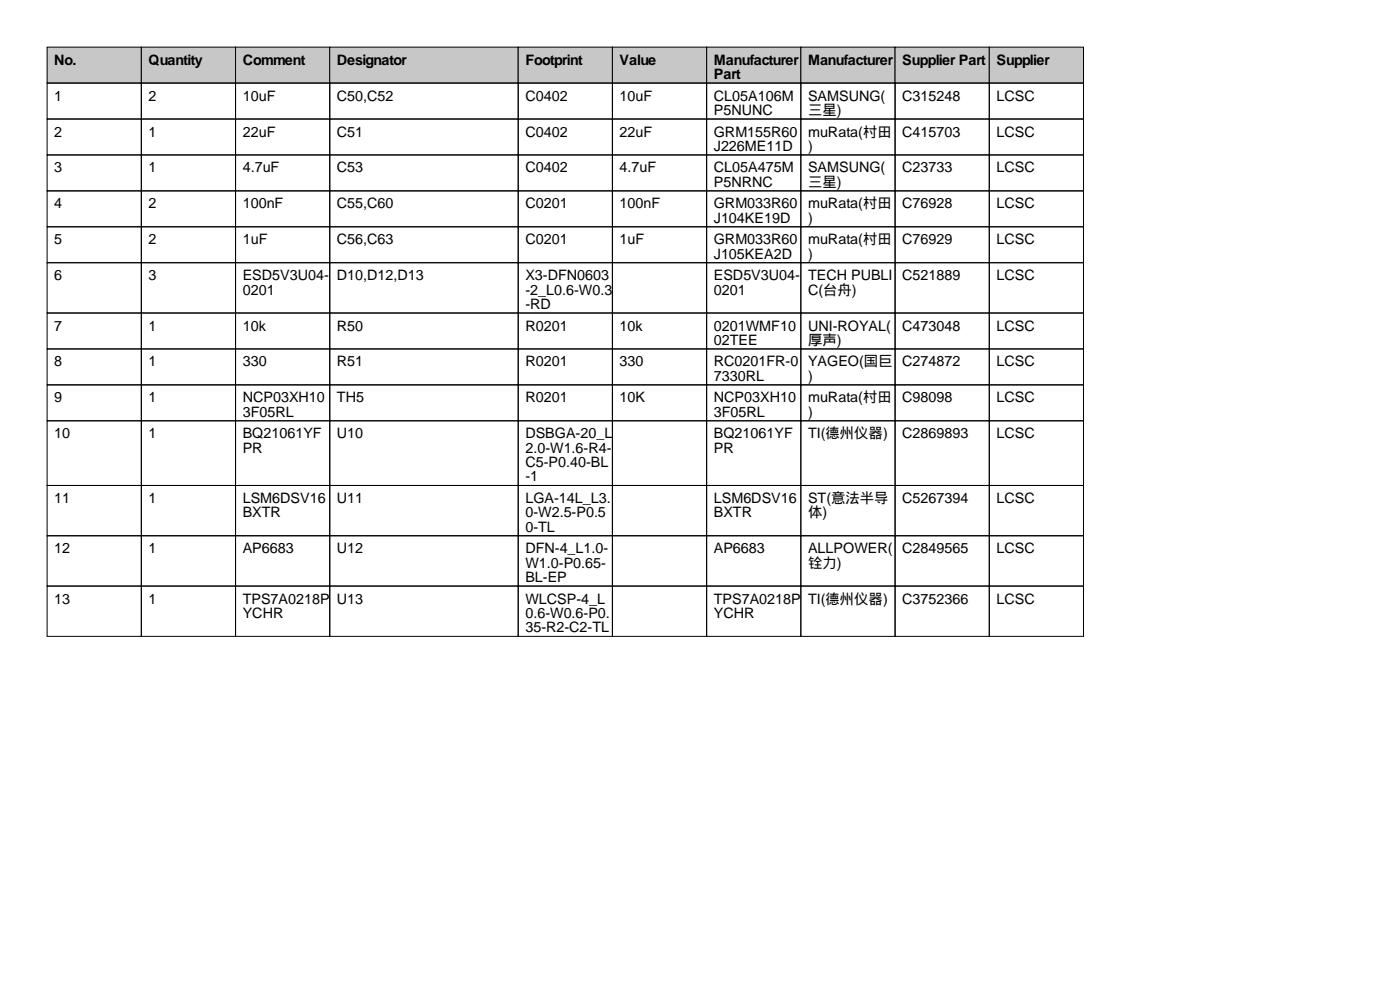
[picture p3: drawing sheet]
<svg xmlns="http://www.w3.org/2000/svg" width="297mm" height="210mm" viewBox="0 0 297 210" stroke-linecap="round" stroke-linejoin="round" font-family="sans-serif">
<defs><g id="words">
<g font-size="3">
<text x="11.5" y="13.7">No.</text>
<text x="31.5" y="13.7">Quantity</text>
<text x="51.5" y="13.7">Comment</text>
<text x="71.5" y="13.7">Designator</text>
<text x="111.5" y="13.7">Footprint</text>
<text x="131.5" y="13.7">Value</text>
<text x="151.5" y="13.7">Manufacturer</text>
<text x="151.5" y="16.8">Part</text>
<text x="171.5" y="13.7">Manufacturer</text>
<text x="191.5" y="13.7">Supplier Part</text>
<text x="211.5" y="13.7">Supplier</text>
<text x="11.5" y="21.3">1</text>
<text x="31.5" y="21.3">2</text>
<text x="51.5" y="21.3">10uF</text>
<text x="71.5" y="21.3">C50,C52</text>
<text x="111.5" y="21.3">C0402</text>
<text x="131.5" y="21.3">10uF</text>
<text x="151.5" y="21.3">CL05A106M</text>
<text x="171.5" y="21.3">SAMSUNG(</text>
<text x="191.5" y="21.3">C315248</text>
<text x="211.5" y="21.3">LCSC</text>
<text x="11.5" y="29">2</text>
<text x="31.5" y="29">1</text>
<text x="51.5" y="29">22uF</text>
<text x="71.5" y="29">C51</text>
<text x="111.5" y="29">C0402</text>
<text x="131.5" y="29">22uF</text>
<text x="151.5" y="24.4">P5NUNC</text>
<text x="151.5" y="29">GRM155R60</text>
<text x="171.5" y="24.4">三星)</text>
<text x="171.5" y="29">muRata(村田</text>
<text x="191.5" y="29">C415703</text>
<text x="211.5" y="29">LCSC</text>
<text x="151.5" y="32">J226ME11D</text>
<text x="171.5" y="32">)</text>
<text x="11.5" y="36.6">3</text>
<text x="31.5" y="36.6">1</text>
<text x="51.5" y="36.6">4.7uF</text>
<text x="71.5" y="36.6">C53</text>
<text x="111.5" y="36.6">C0402</text>
<text x="131.5" y="36.6">4.7uF</text>
<text x="151.5" y="36.6">CL05A475M</text>
<text x="151.5" y="39.6">P5NRNC</text>
<text x="171.5" y="36.6">SAMSUNG(</text>
<text x="171.5" y="39.6">三星)</text>
<text x="191.5" y="36.6">C23733</text>
<text x="211.5" y="36.6">LCSC</text>
<text x="11.5" y="44.2">4</text>
<text x="31.5" y="44.2">2</text>
<text x="51.5" y="44.2">100nF</text>
<text x="71.5" y="44.2">C55,C60</text>
<text x="111.5" y="44.2">C0201</text>
<text x="131.5" y="44.2">100nF</text>
<text x="151.5" y="44.2">GRM033R60</text>
<text x="151.5" y="47.2">J104KE19D</text>
<text x="171.5" y="44.2">muRata(村田</text>
<text x="171.5" y="47.2">)</text>
<text x="191.5" y="44.2">C76928</text>
<text x="211.5" y="44.2">LCSC</text>
<text x="11.5" y="51.8">5</text>
<text x="31.5" y="51.8">2</text>
<text x="51.5" y="51.8">1uF</text>
<text x="71.5" y="51.8">C56,C63</text>
<text x="111.5" y="51.8">C0201</text>
<text x="131.5" y="51.8">1uF</text>
<text x="151.5" y="51.8">GRM033R60</text>
<text x="171.5" y="51.8">muRata(村田</text>
<text x="191.5" y="51.8">C76929</text>
<text x="211.5" y="51.8">LCSC</text>
<text x="11.5" y="59.4">6</text>
<text x="31.5" y="59.4">3</text>
<text x="51.5" y="59.4">ESD5V3U04-</text>
<text x="71.5" y="59.4">D10,D12,D13</text>
<text x="111.5" y="59.4">X3-DFN0603</text>
<text x="151.5" y="54.9">J105KEA2D</text>
<text x="151.5" y="59.4">ESD5V3U04-</text>
<text x="171.5" y="54.9">)</text>
<text x="171.5" y="59.4">TECH PUBLI</text>
<text x="191.5" y="59.4">C521889</text>
<text x="211.5" y="59.4">LCSC</text>
<text x="51.5" y="62.5">0201</text>
<text x="111.5" y="62.5">-2_L0.6-W0.3</text>
<text x="111.5" y="65.5">-RD</text>
<text x="151.5" y="62.5">0201</text>
<text x="171.5" y="62.5">C(台舟)</text>
<text x="11.5" y="70.1">7</text>
<text x="31.5" y="70.1">1</text>
<text x="51.5" y="70.1">10k</text>
<text x="71.5" y="70.1">R50</text>
<text x="111.5" y="70.1">R0201</text>
<text x="131.5" y="70.1">10k</text>
<text x="151.5" y="70.1">0201WMF10</text>
<text x="171.5" y="70.1">UNI-ROYAL(</text>
<text x="191.5" y="70.1">C473048</text>
<text x="211.5" y="70.1">LCSC</text>
<text x="11.5" y="77.7">8</text>
<text x="31.5" y="77.7">1</text>
<text x="51.5" y="77.7">330</text>
<text x="71.5" y="77.7">R51</text>
<text x="111.5" y="77.7">R0201</text>
<text x="131.5" y="77.7">330</text>
<text x="151.5" y="73.2">02TEE</text>
<text x="151.5" y="77.7">RC0201FR-0</text>
<text x="171.5" y="73.2">厚声)</text>
<text x="171.5" y="77.7">YAGEO(国巨</text>
<text x="191.5" y="77.7">C274872</text>
<text x="211.5" y="77.7">LCSC</text>
<text x="151.5" y="80.8">7330RL</text>
<text x="171.5" y="80.8">)</text>
<text x="11.5" y="85.3">9</text>
<text x="31.5" y="85.3">1</text>
<text x="51.5" y="85.3">NCP03XH10</text>
<text x="51.5" y="88.4">3F05RL</text>
<text x="71.5" y="85.3">TH5</text>
<text x="111.5" y="85.3">R0201</text>
<text x="131.5" y="85.3">10K</text>
<text x="151.5" y="85.3">NCP03XH10</text>
<text x="151.5" y="88.4">3F05RL</text>
<text x="171.5" y="85.3">muRata(村田</text>
<text x="171.5" y="88.4">)</text>
<text x="191.5" y="85.3">C98098</text>
<text x="211.5" y="85.3">LCSC</text>
<text x="11.5" y="93">10</text>
<text x="31.5" y="93">1</text>
<text x="51.5" y="93">BQ21061YF</text>
<text x="71.5" y="93">U10</text>
<text x="111.5" y="93">DSBGA-20_L</text>
<text x="151.5" y="93">BQ21061YF</text>
<text x="171.5" y="93">TI(德州仪器)</text>
<text x="191.5" y="93">C2869893</text>
<text x="211.5" y="93">LCSC</text>
<text x="51.5" y="96">PR</text>
<text x="111.5" y="96">2.0-W1.6-R4-</text>
<text x="111.5" y="99.1">C5-P0.40-BL</text>
<text x="151.5" y="96">PR</text>
<text x="11.5" y="106.7">11</text>
<text x="31.5" y="106.7">1</text>
<text x="51.5" y="106.7">LSM6DSV16</text>
<text x="71.5" y="106.7">U11</text>
<text x="111.5" y="102.1">-1</text>
<text x="111.5" y="106.7">LGA-14L_L3.</text>
<text x="151.5" y="106.7">LSM6DSV16</text>
<text x="171.5" y="106.7">ST(意法半导</text>
<text x="191.5" y="106.7">C5267394</text>
<text x="211.5" y="106.7">LCSC</text>
<text x="51.5" y="109.7">BXTR</text>
<text x="111.5" y="109.7">0-W2.5-P0.5</text>
<text x="111.5" y="112.8">0-TL</text>
<text x="151.5" y="109.7">BXTR</text>
<text x="171.5" y="109.7">体)</text>
<text x="11.5" y="117.4">12</text>
<text x="31.5" y="117.4">1</text>
<text x="51.5" y="117.4">AP6683</text>
<text x="71.5" y="117.4">U12</text>
<text x="111.5" y="117.4">DFN-4_L1.0-</text>
<text x="151.5" y="117.4">AP6683</text>
<text x="171.5" y="117.4">ALLPOWER(</text>
<text x="191.5" y="117.4">C2849565</text>
<text x="211.5" y="117.4">LCSC</text>
<text x="111.5" y="120.4">W1.0-P0.65-</text>
<text x="111.5" y="123.4">BL-EP</text>
<text x="171.5" y="120.4">铨力)</text>
<text x="11.5" y="128">13</text>
<text x="31.5" y="128">1</text>
<text x="51.5" y="128">TPS7A0218P</text>
<text x="51.5" y="131.1">YCHR</text>
<text x="71.5" y="128">U13</text>
<text x="111.5" y="128">WLCSP-4_L</text>
<text x="111.5" y="131.1">0.6-W0.6-P0.</text>
<text x="151.5" y="128">TPS7A0218P</text>
<text x="151.5" y="131.1">YCHR</text>
<text x="171.5" y="128">TI(德州仪器)</text>
<text x="191.5" y="128">C3752366</text>
<text x="211.5" y="128">LCSC</text>
<text x="111.5" y="134.1">35-R2-C2-TL</text>
</g>
</g></defs>
<g fill="#c7c7c7" stroke="#000" stroke-width=".21">
<path d="M10 10h20v7.6h-20z"/>
<path d="M30 10h20v7.6h-20z"/>
<path d="M50 10h20v7.6h-20z"/>
<path d="M70 10h40v7.6h-40z"/>
<path d="M110 10h20v7.6h-20z"/>
<path d="M130 10h20v7.6h-20z"/>
<path d="M150 10h20v7.6h-20z"/>
<path d="M170 10h20v7.6h-20z"/>
<path d="M190 10h20v7.6h-20z"/>
<path d="M210 10h20v7.6h-20z"/>
</g>
<g fill="none" stroke="#000" stroke-width=".21">
<path d="M10 17.6h20v7.6h-20zM30 17.6h20v7.6h-20zM50 17.6h20v7.6h-20zM70 17.6h40v7.6h-40zM110 17.6h20v7.6h-20zM130 17.6h20v7.6h-20zM150 17.6h20v7.6h-20zM170 17.6h20v7.6h-20zM190 17.6h20v7.6h-20zM210 17.6h20v7.6h-20zM10 25.2h20v7.7h-20zM10 32.9h20v7.6h-20z"/>
<path d="M30 25.2h20v7.7h-20zM30 32.9h20v7.6h-20zM50 25.2h20v7.7h-20zM50 32.9h20v7.6h-20zM70 25.2h40v7.7h-40zM70 32.9h40v7.6h-40zM110 25.2h20v7.7h-20zM110 32.9h20v7.6h-20zM130 25.2h20v7.7h-20zM130 32.9h20v7.6h-20zM150 25.2h20v7.7h-20zM150 32.9h20v7.6h-20z"/>
<path d="M170 25.2h20v7.7h-20zM170 32.9h20v7.6h-20zM190 25.2h20v7.7h-20zM190 32.9h20v7.6h-20zM210 25.2h20v7.7h-20zM210 32.9h20v7.6h-20zM10 40.5h20v7.6h-20zM10 48.1h20v7.6h-20zM10 55.7h20v10.7h-20zM30 40.5h20v7.6h-20zM30 48.1h20v7.6h-20zM30 55.7h20v10.7h-20z"/>
<path d="M50 40.5h20v7.6h-20zM50 48.1h20v7.6h-20zM50 55.7h20v10.7h-20zM70 40.5h40v7.6h-40zM70 48.1h40v7.6h-40zM70 55.7h40v10.7h-40zM110 40.5h20v7.6h-20zM110 48.1h20v7.6h-20zM110 55.7h20v10.7h-20zM130 40.5h20v7.6h-20zM130 48.1h20v7.6h-20zM130 55.7h20v10.7h-20z"/>
<path d="M150 40.5h20v7.6h-20zM150 48.1h20v7.6h-20zM150 55.7h20v10.7h-20zM170 40.5h20v7.6h-20zM170 48.1h20v7.6h-20zM170 55.7h20v10.7h-20zM190 40.5h20v7.6h-20zM190 48.1h20v7.6h-20zM190 55.7h20v10.7h-20zM210 40.5h20v7.6h-20zM210 48.1h20v7.6h-20zM210 55.7h20v10.7h-20z"/>
<path d="M10 66.4h20v7.6h-20zM10 74h20v7.6h-20zM30 66.4h20v7.6h-20zM30 74h20v7.6h-20zM50 66.4h20v7.6h-20zM50 74h20v7.6h-20zM70 66.4h40v7.6h-40zM70 74h40v7.6h-40zM110 66.4h20v7.6h-20zM110 74h20v7.6h-20zM130 66.4h20v7.6h-20zM130 74h20v7.6h-20z"/>
<path d="M150 66.4h20v7.6h-20zM150 74h20v7.6h-20zM170 66.4h20v7.6h-20zM170 74h20v7.6h-20zM190 66.4h20v7.6h-20zM190 74h20v7.6h-20zM210 66.4h20v7.6h-20zM210 74h20v7.6h-20zM10 81.6h20v7.6h-20zM10 89.2h20v13.8h-20zM30 81.6h20v7.6h-20zM30 89.2h20v13.8h-20z"/>
<path d="M50 81.6h20v7.6h-20zM50 89.2h20v13.8h-20zM70 81.6h40v7.6h-40zM70 89.2h40v13.8h-40zM110 81.6h20v7.6h-20zM110 89.2h20v13.8h-20zM130 81.6h20v7.6h-20zM130 89.2h20v13.8h-20zM150 81.6h20v7.6h-20zM150 89.2h20v13.8h-20zM170 81.6h20v7.6h-20zM170 89.2h20v13.8h-20z"/>
<path d="M190 81.6h20v7.6h-20zM190 89.2h20v13.8h-20zM210 81.6h20v7.6h-20zM210 89.2h20v13.8h-20zM10 103h20v10.6h-20zM10 113.6h20v10.7h-20zM30 103h20v10.6h-20zM30 113.6h20v10.7h-20zM50 103h20v10.6h-20zM50 113.6h20v10.7h-20zM70 103h40v10.6h-40zM70 113.6h40v10.7h-40z"/>
<path d="M110 103h20v10.6h-20zM110 113.6h20v10.7h-20zM130 103h20v10.6h-20zM130 113.6h20v10.7h-20zM150 103h20v10.6h-20zM150 113.6h20v10.7h-20zM170 103h20v10.6h-20zM170 113.6h20v10.7h-20zM190 103h20v10.6h-20zM190 113.6h20v10.7h-20zM210 103h20v10.6h-20zM210 113.6h20v10.7h-20z"/>
<path d="M10 124.3h20v10.7h-20zM30 124.3h20v10.7h-20zM50 124.3h20v10.7h-20zM70 124.3h40v10.7h-40zM110 124.3h20v10.7h-20zM130 124.3h20v10.7h-20zM150 124.3h20v10.7h-20zM170 124.3h20v10.7h-20zM190 124.3h20v10.7h-20zM210 124.3h20v10.7h-20z"/>
</g>
<use href="#words"/>
</svg>
